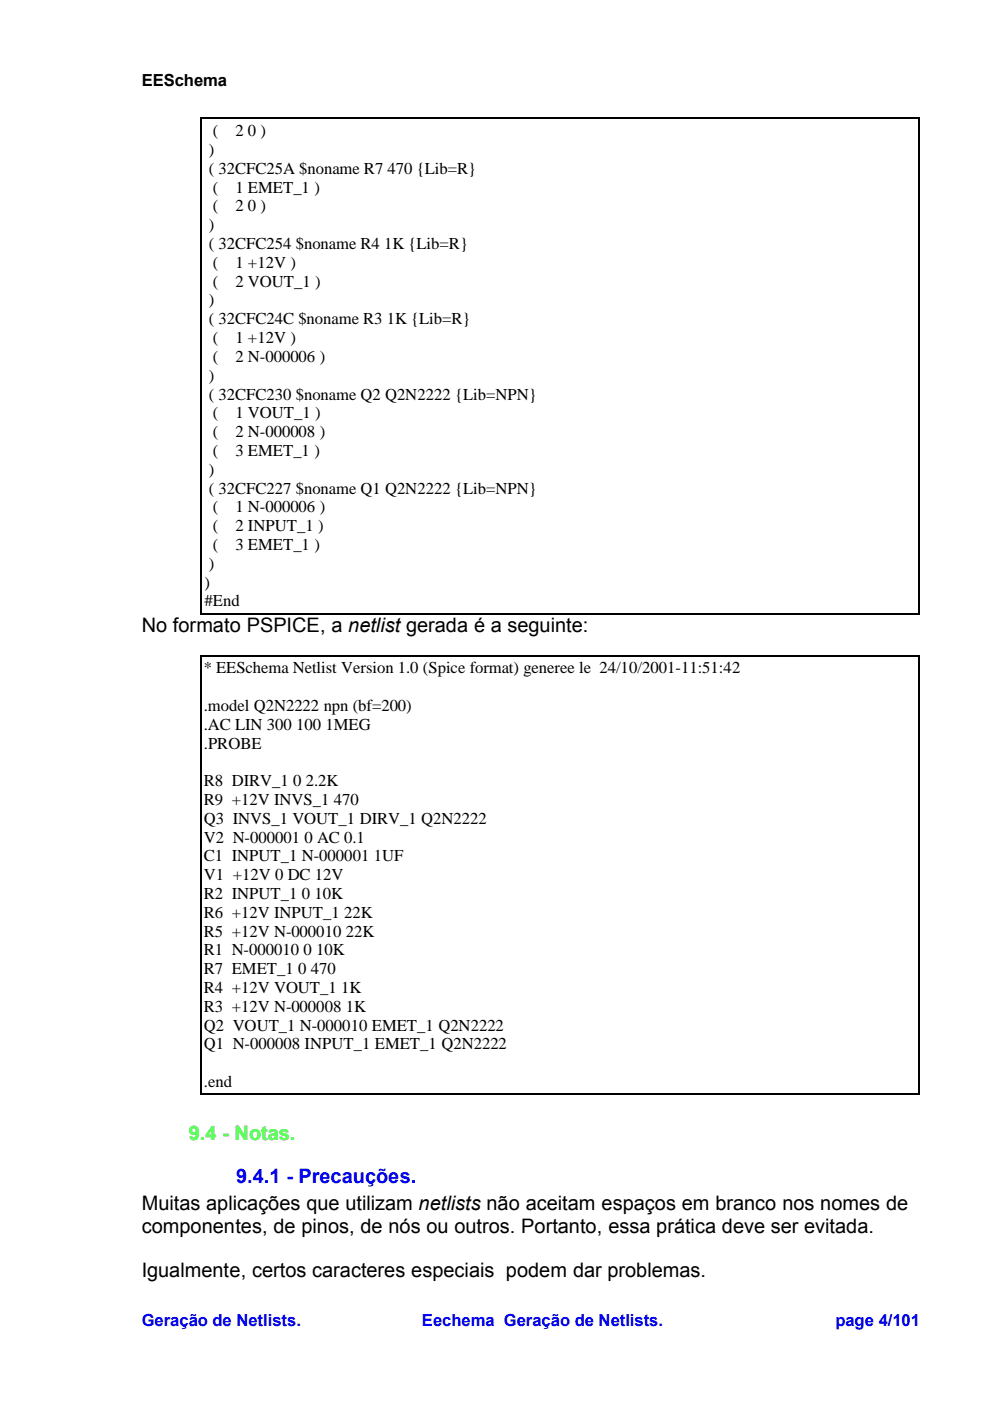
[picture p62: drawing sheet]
<svg xmlns="http://www.w3.org/2000/svg" width="210mm" height="297mm" viewBox="0 0 210 297" stroke-linecap="round" stroke-linejoin="round" font-family="sans-serif">
<defs><g id="words">
<g font-size="4.2">
<text x="30.1" y="134.1">No formato PSPICE, a netlist gerada é a seguinte:</text>
<text x="30.1" y="256.6">Muitas aplicações que utilizam netlists não aceitam espaços em branco nos nomes de</text>
<text x="30.1" y="261.3">componentes, de pinos, de nós ou outros. Portanto, essa prática deve ser evitada.</text>
<text x="30.1" y="270.8">Igualmente, certos caracteres especiais podem dar problemas.</text>
</g>
<text font-size="4.2" fill="#0f0" x="40" y="241.7">9.4 - Notas.</text>
<text font-size="4.2" fill="#00f" x="50.1" y="250.8">9.4.1 - Precauções.</text>
<g font-size="3.5">
<text x="30.1" y="18.3">EESchema</text>
<text x="45.2" y="28.9">(</text>
<text x="49.9" y="28.9">2 0 )</text>
<text x="44.3" y="32.9">)</text>
<text x="44.3" y="36.9">( 32CFC25A $noname R7 470 {Lib=R}</text>
<text x="45.2" y="40.9">(</text>
<text x="49.9" y="40.9">1 EMET_1 )</text>
<text x="45.2" y="44.8">(</text>
<text x="49.9" y="44.8">2 0 )</text>
<text x="44.3" y="48.8">)</text>
<text x="44.3" y="52.8">( 32CFC254 $noname R4 1K {Lib=R}</text>
<text x="45.2" y="56.8">(</text>
<text x="49.9" y="56.8">1 +12V )</text>
<text x="44.3" y="64.8">)</text>
<text x="45.2" y="60.8">(</text>
<text x="49.9" y="60.8">2 VOUT_1 )</text>
<text x="44.3" y="68.8">( 32CFC24C $noname R3 1K {Lib=R}</text>
<text x="45.2" y="72.7">(</text>
<text x="45.2" y="76.7">(</text>
<text x="49.9" y="72.7">1 +12V )</text>
<text x="49.9" y="76.7">2 N-000006 )</text>
<text x="44.3" y="80.7">)</text>
<text x="44.3" y="84.7">( 32CFC230 $noname Q2 Q2N2222 {Lib=NPN}</text>
<text x="45.2" y="88.7">(</text>
<text x="49.9" y="88.7">1 VOUT_1 )</text>
<text x="45.2" y="92.7">(</text>
<text x="49.9" y="92.7">2 N-000008 )</text>
<text x="44.3" y="100.6">)</text>
<text x="45.2" y="96.7">(</text>
<text x="49.9" y="96.7">3 EMET_1 )</text>
<text x="44.3" y="104.6">( 32CFC227 $noname Q1 Q2N2222 {Lib=NPN}</text>
<text x="45.2" y="108.6">(</text>
<text x="45.2" y="112.6">(</text>
<text x="49.9" y="108.6">1 N-000006 )</text>
<text x="49.9" y="112.6">2 INPUT_1 )</text>
<text x="45.2" y="116.6">(</text>
<text x="49.9" y="116.6">3 EMET_1 )</text>
<text x="43.4" y="124.6">)</text>
<text x="44.3" y="120.6">)</text>
<text x="43.4" y="128.6">#End</text>
<text x="43.3" y="142.8">* EESchema Netlist Version 1.0 (Spice format) generee le 24/10/2001-11:51:42</text>
<text x="43.3" y="150.7">.model Q2N2222 npn (bf=200)</text>
<text x="43.3" y="154.7">.AC LIN 300</text>
<text x="62.8" y="154.7">100</text>
<text x="69" y="154.7">1MEG</text>
<text x="43.3" y="158.7">.PROBE</text>
<text x="43.3" y="166.7">R8 DIRV_1</text>
<text x="62.2" y="166.7">0</text>
<text x="64.8" y="166.7">2.2K</text>
<text x="43.3" y="170.7">R9 +12V INVS_1</text>
<text x="70.8" y="170.7">470</text>
<text x="43.3" y="174.7">Q3 INVS_1 VOUT_1 DIRV_1 Q2N2222</text>
<text x="43.3" y="178.6">V2 N-000001</text>
<text x="64.6" y="178.6">0 AC 0.1</text>
<text x="43.3" y="182.6">C1 INPUT_1 N-000001</text>
<text x="79.3" y="182.6">1UF</text>
<text x="43.3" y="186.6">V1 +12V 0 DC 12V</text>
<text x="43.3" y="190.6">R2 INPUT_1</text>
<text x="64" y="190.6">0 10K</text>
<text x="43.3" y="194.6">R6 +12V INPUT_1</text>
<text x="73" y="194.6">22K</text>
<text x="43.3" y="198.6">R5 +12V N-000010</text>
<text x="43.3" y="202.6">R1 N-000010</text>
<text x="64.4" y="202.6">0 10K</text>
<text x="73.3" y="198.6">22K</text>
<text x="43.3" y="206.6">R7 EMET_1</text>
<text x="63.2" y="206.6">0</text>
<text x="65.9" y="206.6">470</text>
<text x="43.3" y="210.5">R4 +12V VOUT_1</text>
<text x="43.3" y="214.5">R3 +12V N-000008</text>
<text x="72.4" y="210.5">1K</text>
<text x="73.3" y="214.5">1K</text>
<text x="43.3" y="218.5">Q2 VOUT_1 N-000010 EMET_1 Q2N2222</text>
<text x="43.3" y="222.5">Q1 N-000008 INPUT_1 EMET_1 Q2N2222</text>
<text x="43.3" y="230.5">.end</text>
</g>
<g font-size="3.5" fill="#00f">
<text x="30.1" y="281.2">Geração de Netlists.</text>
<text x="89.5" y="281.2">Eechema Geração de Netlists.</text>
<text x="177.1" y="281.2">page 4/101</text>
</g>
</g></defs>
<path d="M42.5 25.1h152.5M42.7 24.9v105.3M194.9 24.9v105.3M42.5 130.1h152.5M42.5 139.1h152.5M42.7 138.9v93.1M194.9 138.9v93.1M42.5 231.9h152.5" fill="none" stroke="#000" stroke-width=".32"/>
<use href="#words"/>
</svg>
